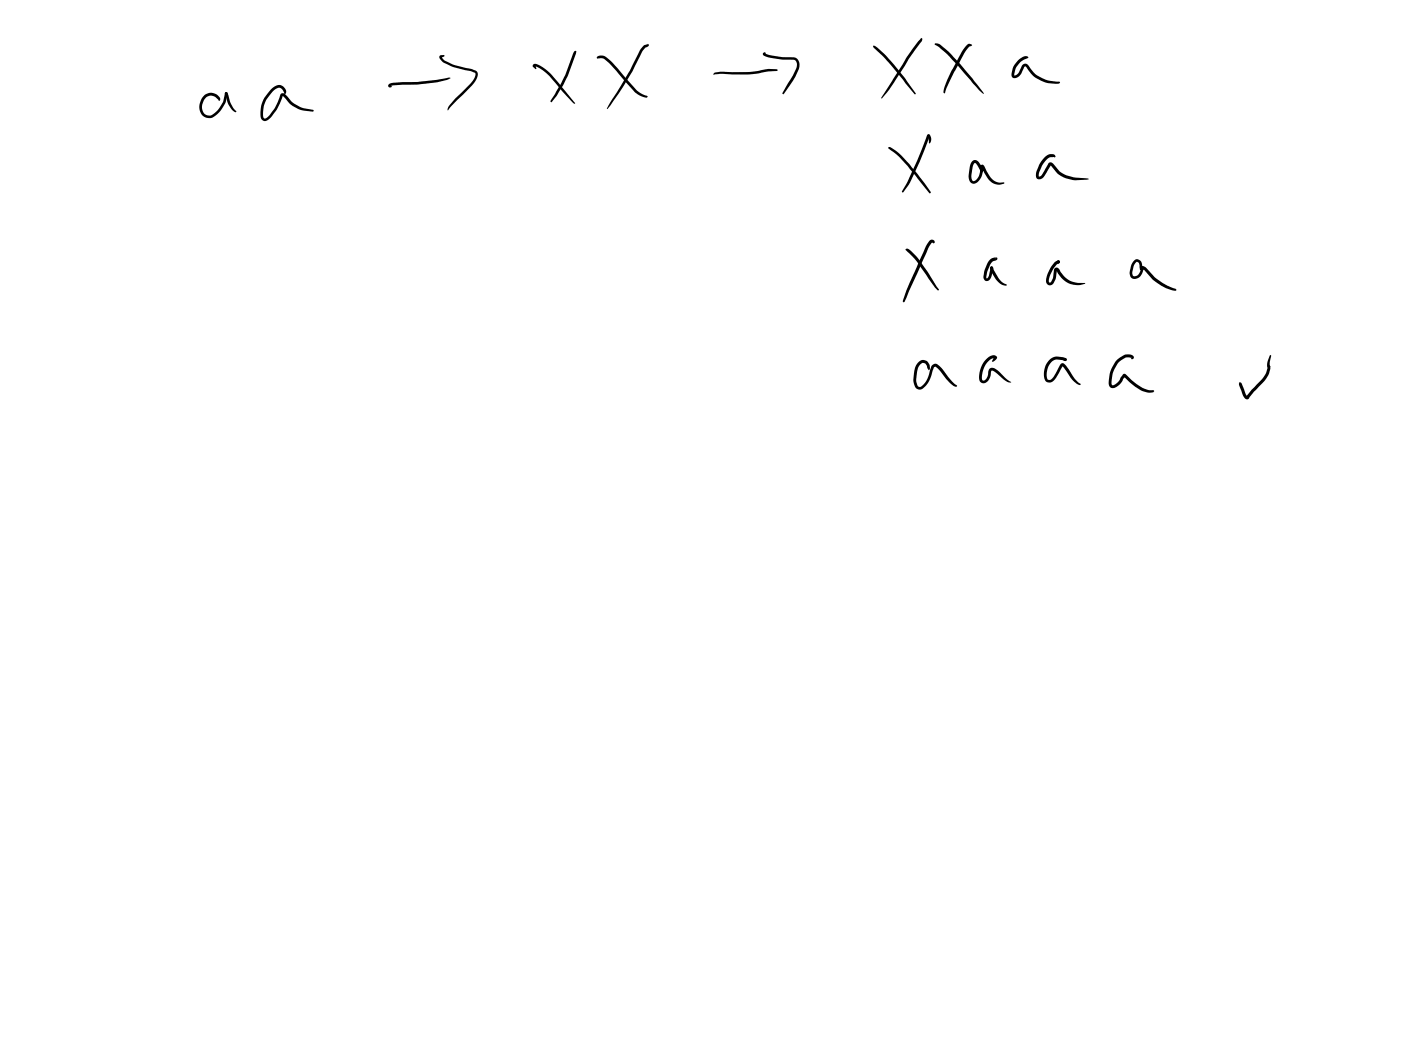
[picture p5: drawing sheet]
<svg xmlns="http://www.w3.org/2000/svg" width="108mm" height="81mm" viewBox="0 0 108 81" stroke-linecap="round" stroke-linejoin="round" font-family="sans-serif">
<g fill="#000">
<path d="M15.7 7.4a.79 .79 0 0 1 1.3 .2l-.1 .2-.3-.3-.4-.1-.3 .1-.2 .2a.89 .89 0 0 0 0 1.1l.2 .1a.69 .69 0 0 0 .9-.4l.4-.6 .1-.7 .1-.1 .1 .1-.1 .5a1.73 1.73 0 0 1-1.4 1.4 .98 .98 0 0 1-.7-.8 .98 .98 0 0 1 .4-.9zM17.4 7.1h.1v.2h-.1zM17.4 7.1h.1l.3 .9 .4 .6a.19 .19 0 0 1-.2 0 .19 .19 0 0 1-.1-.1l-.3-.5zM20.9 6.9a.59 .59 0 0 1 .7-.3 .59 .59 0 0 1 .4 .6h-.1l-.3-.4h-.3a2.28 2.28 0 0 0-1 2.1l.1 .2 .3-.1a3.6 3.6 0 0 0 .8-1.5l.2-.3h.2a3.1 3.1 0 0 0 1.2 1l1.1 .3-.1 .1-.7-.1a2.49 2.49 0 0 1-1.6-1.1l-.1 .1a3.8 3.8 0 0 1-1 1.7 .39 .39 0 0 1-.5 0 .39 .39 0 0 1-.1-.5 2.46 2.46 0 0 1 .8-1.8zM30 6.5l.3-.1 1.9-.1 2.5-.3-1 .3-1.5 .2-2.1 .1 .1 .1h-.1a.14 .14 0 0 1-.2 0 .14 .14 0 0 1 .1-.2zM33.9 4.3l.3-.1 .1 .1-.3 .1 .2 .2a6.4 6.4 0 0 0 2.3 .8l.2 .1 .1 .2a1.31 1.31 0 0 1-.4 .9l-1.9 1.9v-.2a3.3 3.3 0 0 1 1-1.1l.7-.7 .4-.5v-.4l-.3-.1a3.8 3.8 0 0 1-2.4-1zM41.1 5v-.1a.96 .96 0 0 1 .9 .4l.9 1 1.4 1.6v.1l-1.7-1.9a2.83 2.83 0 0 0-1.4-1v-.1l.1 .3-.2-.2zM44.3 3.9l.1 .1v.1l-.6 1.7-.9 1.6-.4 .5-.1-.1 1.2-2.1zM46 4.4l.5-.1a3.1 3.1 0 0 1 1.3 1.3l1.3 1.4 .8 .4a.44 .44 0 0 1-.6 0l-.4-.3-2-2.2-.4-.4h-.5zM49.6 3.5l.3-.1 .1 .1-.5 .4-.8 1.6-.7 1.2-1.2 1.7 1.7-3 .8-1.5zM55 5.6l.5-.1h2.2l1.5-.2 .7 .1-2.2 .3h-2.2l-.5 .1zM58.8 4.1l.2-.1v.2v-.1l1.2 .3 1.1 .1a.75 .75 0 0 1 .2 1l-.4 .7-.8 1.1v-.1l1.1-1.9v-.5l-.2-.2h-.9l-1.1-.2-.4-.1z"/>
<path d="M67.3 3.5l.8 .7 .8 .7 .8 1.1 .9 1.2-.1 .1-2-2.5-1.2-1.1zM68.5 11.4v-.1l.1 .1-.1 .1zM68.5 11.3v.2v-.1zM68.5 11.4l.1-.1 .5 .3 1 1 1.6 2.1v.1v.1l-1.8-2.1-.7-.8zM69.8 19.2h.1a2.55 2.55 0 0 1 1.2 1.2l1.2 1.9v.1l-.3-.2-1.4-2.1zM70.9 3h.2l-.1 .2-1 1.3-1.5 2.4-.6 .7 2-3.2zM71.5 10.4h.1v.2a19.3 19.3 0 0 1-2 4.2h-.1v-.1a25.9 25.9 0 0 0 1.9-4.2zM71.5 10.4a.37 .37 0 0 1 .3 .2 .37 .37 0 0 1-.1 .4h-.1zM71.6 18.5h.3l.1 .2-.1 .1-.1-.1-.2 .4-2 4.2v-.1l.2-.8 1.5-3.4zM72 3.4l.1-.1 .3 .1 .8 .7 1.7 1.9 .9 1.2-.4-.3-2.3-2.6zM74.5 3.5l.2-.1 .2 .1-.2 .1-.4 .5-1.5 3.1-.1-.1 .1-.4 .5-1.2 .8-1.5zM74.9 12.4l.2-.1 .3 .1 .2 .5 .1 .3h-.1l-.4-.6h-.1l-.3 .9 .2 .4h.2l.2-.2 .2-.7a.18 .18 0 0 1 0-.3 .18 .18 0 0 1 .3 .2l.4 .7 .2 .3 .3 .1 .6 .1-.4 .1h-.4a1.89 1.89 0 0 1-.9-1.3h-.1l.2-.1-.2 .9a.53 .53 0 0 1-.8 .4l-.1-.3-.1-.3 .1-.8z"/>
<path d="M76.3 20l.4-.2v.2v-.2l.2 .1-.1 .1-.3 .2-.2 .3-.2 .5-.1 .5 .2-.2 .1-.7h.2v.2l-.1 .6-.3 .2a.28 .28 0 0 1-.3 0 .28 .28 0 0 1 0-.3l.1-.6zM78.5 4.6a.62 .62 0 0 1 .8-.2l-.7 .4a1.33 1.33 0 0 0-.4 .9v.1l.2-.1 .4-.7 .2-.1 .2 .1a2.42 2.42 0 0 0 2.3 1.3l.2 .1a.96 .96 0 0 1-.9 0 2.37 2.37 0 0 1-1.7-1.3l-.2 .1-.1 .3a.5 .5 0 0 1-.3 .5 .5 .5 0 0 1-.5-.1l-.1-.2a1.54 1.54 0 0 1 .6-1.1zM80.5 12.1l.4-.2h.3l.1 .2h-.4l-.4 .3-.4 .9-.1 .3 .2-.1 .6-.9 .2-.1 .1 .1 .6 .6 .4 .3 .7 .2 1.1 .1a3.1 3.1 0 0 1-1.9-.1l-.5-.3-.5-.7-.3 .5a.84 .84 0 0 1-.6 .6 .36 .36 0 0 1-.3-.2 .36 .36 0 0 1 .1-.4l.2-.6zM70.8 27.9a.52 .52 0 0 1 .6-.1 .52 .52 0 0 1 .2 .7h-.1l-.2-.5h-.3a.99 .99 0 0 0-.4 .9l.1 .7 .1 .2h.1a1.63 1.63 0 0 0 .7-1.1l.1-.3a.39 .39 0 0 1 .5-.3l1.1 1.3 .5 .3-.3 .1-.3-.3-1.1-1.3-.2 .3a2.35 2.35 0 0 1-.6 1.3 .48 .48 0 0 1-.6 .2 .48 .48 0 0 1-.3-.5l.1-1.1zM76.3 20.5l.2 .1v.1h-.2zM76 27.7a.52 .52 0 0 1 .8-.2v.1l-.3 .3-.1-.1 .2-.3v.1h-.2a1.39 1.39 0 0 0-.7 1.7l.3-.2 .2-.7 .3-.1 .3 .2 1.1 1-.4-.1-1-.8h-.1l-.2 .6-.2 .3h-.3l-.2-.2a2.04 2.04 0 0 1 .5-1.6zM76.3 20.6h.2l.5 .9 .3 .3 .2 .1v.1l-.3-.1-.4-.3-.4-.7zM81.4 20.1h.2v.2l-.2-.1zM81.3 20.2l.2-.1 .2 .1-.5 .4-.2 .5-.2 .5 .1 .2 .2-.3 .1-.7a.22 .22 0 0 1 .2-.2 .22 .22 0 0 1 .3 .2 1.79 1.79 0 0 0 1.9 1 1.61 1.61 0 0 1-2.2-.9v-.1l-.1 .7-.2 .4-.3 .1-.2-.4a2.64 2.64 0 0 1 .7-1.4zM81.9 27.6h.3v.2l-.3-.1zM82 27.7l.1-.1 .1 .1-.1 .1zM80.9 27.7l.4-.2h.6a.16 .16 0 0 1 .2 .1 .16 .16 0 0 1 0 .2l-.7-.1-.3 .2a1.11 1.11 0 0 0-.3 1.4 .37 .37 0 0 0 .4-.3l.5-.9 .2-.1 .2 .2 .8 1.1 .4 .3h-.2l-.5-.3-.7-1.1-.2 .3a1.53 1.53 0 0 1-.8 1 .49 .49 0 0 1-.5-.7 1.5 1.5 0 0 1 .5-1.1z"/>
<path d="M86.1 27.7a1 1 0 0 1 1.2-.3 .15 .15 0 0 1 .1 .2 .15 .15 0 0 1-.2 .1v-.2h-.4a1.95 1.95 0 0 0-1.2 1.9l.1 .3h.2l.3-.3 .3-.6h.2a4.2 4.2 0 0 0 1.7 1.2l.5 .1a.33 .33 0 0 1-.5 .1l-.4-.1-.5-.3-.9-.8h.1l-.3 .5a.66 .66 0 0 1-.9 .3l-.1-.2a2.58 2.58 0 0 1 .7-1.9zM87.4 20.1l.3-.1 .3 .2a.46 .46 0 0 1-.1 .6l-.1-.5-.2-.1-.3 .4-.1 .4 .1 .2 .1 .1 .3-.1 .3-.7 .3 .1a4.5 4.5 0 0 0 2 1.6h.3v.2a2.79 2.79 0 0 1-1.8-.9l-.8-.8 .1-.1v.1a.76 .76 0 0 1-.8 .8l-.2-.2a1.06 1.06 0 0 1 .1-.9zM95.5 29.5v-.1l.2 .1 .4 1-.1 .1 .4-.6 1-1 .2-.3 .1-.5h.1l.1 .3a1.95 1.95 0 0 1-.6 1l-1.2 1.3-.3-.3zM97.8 27.4h.2l-.2 .6 .1 .2-.1 .2-.2-.1v-.2z"/>
<circle cx="81.5" cy="20.2" r=".12"/>
</g>
</svg>
